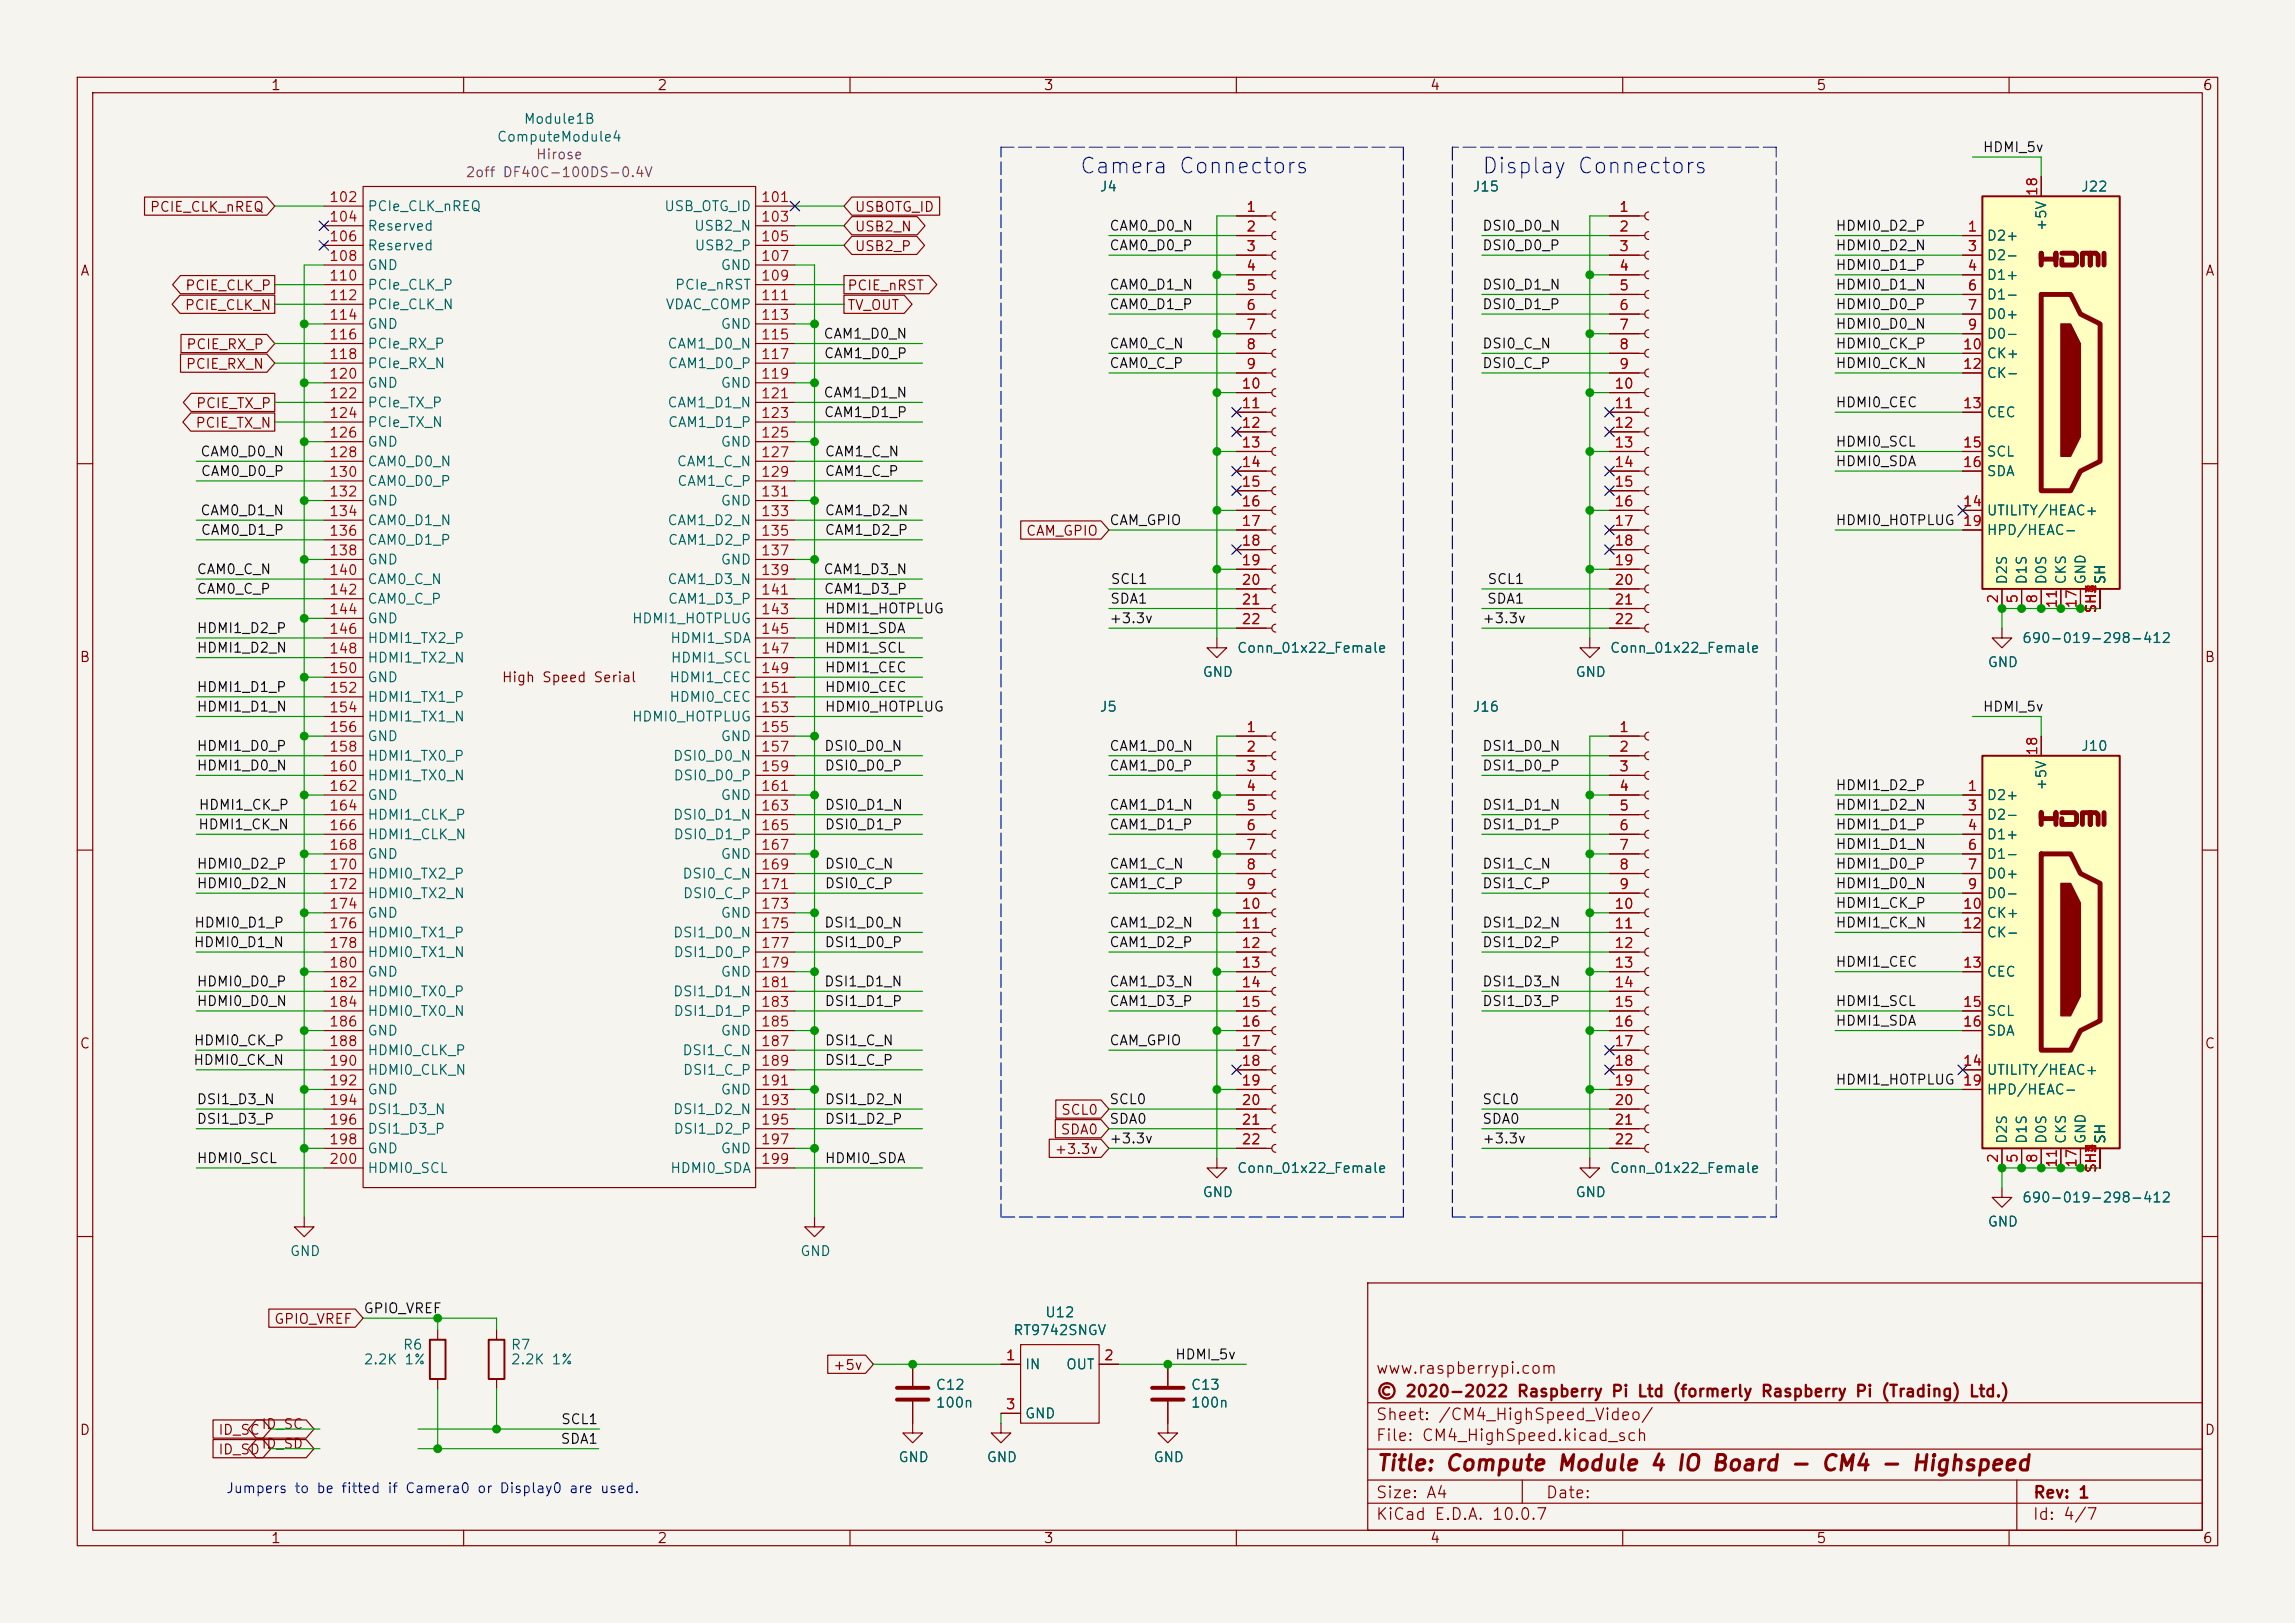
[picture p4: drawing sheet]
<svg xmlns="http://www.w3.org/2000/svg" width="297mm" height="210mm" viewBox="0 0 297 210" stroke-linecap="round" stroke-linejoin="round" font-family="sans-serif">
<defs><g id="words">
<g font-size="2" fill="#0000c2">
<text x="139.6" y="23">Camera Connectors</text>
<text x="191.7" y="23">Display Connectors</text>
</g>
<text font-size="2" fill="#840000" x="178" y="190.8">Title: Compute Module 4 IO Board - CM4 - Highspeed</text>
<g font-size="1.5" fill="#840000">
<text x="178" y="178.1">www.raspberrypi.com</text>
<text x="178" y="184.1">Sheet: /CM4_HighSpeed_Video/</text>
<text x="178" y="181.1">© 2020-2022 Raspberry Pi Ltd (formerly Raspberry Pi (Trading) Ltd.)</text>
<text x="178" y="186.8">File: CM4_HighSpeed.kicad_sch</text>
<text x="178" y="197">KiCad E.D.A. 10.0.7</text>
<text x="178" y="194.2">Size: A4</text>
<text x="200" y="194.2">Date:</text>
<text x="263" y="197">Id: 4/7</text>
<text x="263" y="194.2">Rev: 1</text>
</g>
<g font-size="1.3" fill="#840000">
<text x="35" y="12">1</text>
<text x="85" y="12">2</text>
<text x="135" y="12">3</text>
<text x="185" y="12">4</text>
<text x="235" y="12">5</text>
<text x="285" y="12">6</text>
<text x="19.3" y="27.7">PCIE_CLK_nREQ</text>
<text x="110.5" y="27.7">USBOTG_ID</text>
<text x="10.3" y="36">A</text>
<text x="110.5" y="32.8">USB2_P</text>
<text x="110.5" y="30.3">USB2_N</text>
<text x="285.3" y="36">A</text>
<text x="23.8" y="40.4">PCIE_CLK_N</text>
<text x="23.9" y="37.9">PCIE_CLK_P</text>
<text x="109.6" y="37.9">PCIE_nRST</text>
<text x="109.6" y="40.4">TV_OUT</text>
<text x="24" y="45.5">PCIE_RX_P</text>
<text x="24" y="48">PCIE_RX_N</text>
<text x="25.3" y="53.1">PCIE_TX_P</text>
<text x="25.2" y="55.7">PCIE_TX_N</text>
<text x="132.7" y="69.6">CAM_GPIO</text>
<text x="10.2" y="86">B</text>
<text x="64.9" y="88.6">High Speed Serial</text>
<text x="285.2" y="86">B</text>
<text x="10.2" y="136">C</text>
<text x="285.2" y="136">C</text>
<text x="136.4" y="149.6">+3.3v</text>
<text x="137.2" y="147.1">SDA0</text>
<text x="137.2" y="144.6">SCL0</text>
<text x="35.4" y="171.6">GPIO_VREF</text>
<text x="107.7" y="177.6">+5v</text>
<text x="10.2" y="186">D</text>
<text x="28.2" y="186">ID_SC</text>
<text x="33.8" y="185.2">ID_SC</text>
<text x="285.2" y="186">D</text>
<text x="28.2" y="188.5">ID_SD</text>
<text x="33.8" y="187.8">ID_SD</text>
<text x="35" y="200">1</text>
<text x="85" y="200">2</text>
<text x="135" y="200">3</text>
<text x="185" y="200">4</text>
<text x="235" y="200">5</text>
<text x="285" y="200">6</text>
</g>
<g font-size="1.3" fill="#006464">
<text x="67.7" y="16.3">Module1B</text>
<text x="64.2" y="18.6">ComputeModule4</text>
<text x="47.5" y="27.6">PCIe_CLK_nREQ</text>
<text x="85.9" y="27.6">USB_OTG_ID</text>
<text x="142.2" y="25.1">J4</text>
<text x="190.5" y="25.1">J15</text>
<text x="269.2" y="25.1">J22</text>
<text x="47.5" y="30.2">Reserved</text>
<text x="47.5" y="32.7">Reserved</text>
<text x="47.5" y="35.3">GND</text>
<text x="89.7" y="30.2">USB2_N</text>
<text x="89.8" y="32.7">USB2_P</text>
<text x="93.2" y="35.3">GND</text>
<text x="257" y="31.4">D2+</text>
<text x="257" y="34">D2-</text>
<text x="265.1" y="30" transform="rotate(-90 265.1 30)">+5V</text>
<text x="47.5" y="37.8">PCIe_CLK_P</text>
<text x="47.5" y="40.3">PCIe_CLK_N</text>
<text x="86" y="40.3">VDAC_COMP</text>
<text x="87.3" y="37.8">PCIe_nRST</text>
<text x="257" y="36.5">D1+</text>
<text x="257" y="39.1">D1-</text>
<text x="257" y="41.6">D0+</text>
<text x="47.5" y="42.9">GND</text>
<text x="47.5" y="45.4">PCIe_RX_P</text>
<text x="47.5" y="48">PCIe_RX_N</text>
<text x="86.3" y="45.4">CAM1_D0_N</text>
<text x="86.4" y="48">CAM1_D0_P</text>
<text x="93.2" y="42.9">GND</text>
<text x="257" y="44.1">D0-</text>
<text x="257" y="46.7">CK+</text>
<text x="47.5" y="50.5">GND</text>
<text x="47.5" y="53">PCIe_TX_P</text>
<text x="86.3" y="53">CAM1_D1_N</text>
<text x="93.2" y="50.5">GND</text>
<text x="257" y="49.2">CK-</text>
<text x="47.5" y="55.6">PCIe_TX_N</text>
<text x="47.5" y="58.1">GND</text>
<text x="86.4" y="55.6">CAM1_D1_P</text>
<text x="93.2" y="58.1">GND</text>
<text x="257" y="54.3">CEC</text>
<text x="257" y="59.4">SCL</text>
<text x="47.5" y="60.7">CAM0_D0_N</text>
<text x="47.5" y="63.2">CAM0_D0_P</text>
<text x="47.5" y="65.7">GND</text>
<text x="87.5" y="60.7">CAM1_C_N</text>
<text x="87.6" y="63.2">CAM1_C_P</text>
<text x="93.2" y="65.7">GND</text>
<text x="257" y="61.9">SDA</text>
<text x="47.5" y="68.3">CAM0_D1_N</text>
<text x="47.5" y="70.8">CAM0_D1_P</text>
<text x="86.3" y="68.3">CAM1_D2_N</text>
<text x="86.4" y="70.8">CAM1_D2_P</text>
<text x="257" y="67">UTILITY/HEAC+</text>
<text x="257" y="69.5">HPD/HEAC-</text>
<text x="47.5" y="73.4">GND</text>
<text x="47.5" y="75.9">CAM0_C_N</text>
<text x="86.3" y="75.9">CAM1_D3_N</text>
<text x="93.2" y="73.4">GND</text>
<text x="260" y="75.7" transform="rotate(-90 260 75.7)">D2S</text>
<text x="262.6" y="75.7" transform="rotate(-90 262.6 75.7)">D1S</text>
<text x="265.1" y="75.7" transform="rotate(-90 265.1 75.7)">D0S</text>
<text x="267.7" y="75.7" transform="rotate(-90 267.7 75.7)">CKS</text>
<text x="270.2" y="75.7" transform="rotate(-90 270.2 75.7)">GND</text>
<text x="272.7" y="75.7" transform="rotate(-90 272.7 75.7)">SH</text>
<text x="47.5" y="78.4">CAM0_C_P</text>
<text x="47.5" y="81">GND</text>
<text x="47.5" y="83.5">HDMI1_TX2_P</text>
<text x="81.7" y="81">HDMI1_HOTPLUG</text>
<text x="86.4" y="78.4">CAM1_D3_P</text>
<text x="86.7" y="83.5">HDMI1_SDA</text>
<text x="261.6" y="83.5">690-019-298-412</text>
<text x="47.5" y="86.1">HDMI1_TX2_N</text>
<text x="47.5" y="88.6">GND</text>
<text x="86.5" y="88.6">HDMI1_CEC</text>
<text x="86.7" y="86.1">HDMI1_SCL</text>
<text x="155.5" y="87.9">GND</text>
<text x="160" y="84.8">Conn_01x22_Female</text>
<text x="203.8" y="87.9">GND</text>
<text x="208.3" y="84.8">Conn_01x22_Female</text>
<text x="257.1" y="86.6">GND</text>
<text x="47.5" y="91.1">HDMI1_TX1_P</text>
<text x="47.5" y="93.7">HDMI1_TX1_N</text>
<text x="81.7" y="93.7">HDMI0_HOTPLUG</text>
<text x="86.5" y="91.1">HDMI0_CEC</text>
<text x="142.2" y="92.4">J5</text>
<text x="190.5" y="92.4">J16</text>
<text x="47.5" y="96.2">GND</text>
<text x="47.5" y="98.8">HDMI1_TX0_P</text>
<text x="47.5" y="101.3">HDMI1_TX0_N</text>
<text x="87" y="98.8">DSI0_D0_N</text>
<text x="87.1" y="101.3">DSI0_D0_P</text>
<text x="93.2" y="96.2">GND</text>
<text x="269.2" y="97.5">J10</text>
<text x="47.5" y="103.8">GND</text>
<text x="47.5" y="106.4">HDMI1_CLK_P</text>
<text x="87" y="106.4">DSI0_D1_N</text>
<text x="93.2" y="103.8">GND</text>
<text x="257" y="103.8">D2+</text>
<text x="257" y="106.4">D2-</text>
<text x="265.1" y="102.4" transform="rotate(-90 265.1 102.4)">+5V</text>
<text x="47.5" y="108.9">HDMI1_CLK_N</text>
<text x="47.5" y="111.5">GND</text>
<text x="47.5" y="114">HDMI0_TX2_P</text>
<text x="87.1" y="108.9">DSI0_D1_P</text>
<text x="88.2" y="114">DSI0_C_N</text>
<text x="93.2" y="111.5">GND</text>
<text x="257" y="108.9">D1+</text>
<text x="257" y="111.5">D1-</text>
<text x="257" y="114">D0+</text>
<text x="47.5" y="116.5">HDMI0_TX2_N</text>
<text x="47.5" y="119.1">GND</text>
<text x="88.3" y="116.5">DSI0_C_P</text>
<text x="93.2" y="119.1">GND</text>
<text x="257" y="116.5">D0-</text>
<text x="257" y="119.1">CK+</text>
<text x="47.5" y="121.6">HDMI0_TX1_P</text>
<text x="47.5" y="124.2">HDMI0_TX1_N</text>
<text x="87" y="121.6">DSI1_D0_N</text>
<text x="87.1" y="124.2">DSI1_D0_P</text>
<text x="257" y="121.6">CK-</text>
<text x="47.5" y="126.7">GND</text>
<text x="47.5" y="129.2">HDMI0_TX0_P</text>
<text x="47.5" y="131.8">HDMI0_TX0_N</text>
<text x="87" y="129.2">DSI1_D1_N</text>
<text x="87.1" y="131.8">DSI1_D1_P</text>
<text x="93.2" y="126.7">GND</text>
<text x="257" y="126.7">CEC</text>
<text x="257" y="131.8">SCL</text>
<text x="47.5" y="134.3">GND</text>
<text x="47.5" y="136.9">HDMI0_CLK_P</text>
<text x="88.2" y="136.9">DSI1_C_N</text>
<text x="93.2" y="134.3">GND</text>
<text x="257" y="134.3">SDA</text>
<text x="47.5" y="139.4">HDMI0_CLK_N</text>
<text x="47.5" y="141.9">GND</text>
<text x="88.3" y="139.4">DSI1_C_P</text>
<text x="93.2" y="141.9">GND</text>
<text x="257" y="139.4">UTILITY/HEAC+</text>
<text x="257" y="141.9">HPD/HEAC-</text>
<text x="47.5" y="144.5">DSI1_D3_N</text>
<text x="47.5" y="147">DSI1_D3_P</text>
<text x="47.5" y="149.6">GND</text>
<text x="87" y="144.5">DSI1_D2_N</text>
<text x="87.1" y="147">DSI1_D2_P</text>
<text x="93.2" y="149.6">GND</text>
<text x="260" y="148.1" transform="rotate(-90 260 148.1)">D2S</text>
<text x="262.6" y="148.1" transform="rotate(-90 262.6 148.1)">D1S</text>
<text x="265.1" y="148.1" transform="rotate(-90 265.1 148.1)">D0S</text>
<text x="267.7" y="148.1" transform="rotate(-90 267.7 148.1)">CKS</text>
<text x="270.2" y="148.1" transform="rotate(-90 270.2 148.1)">GND</text>
<text x="272.7" y="148.1" transform="rotate(-90 272.7 148.1)">SH</text>
<text x="47.5" y="152.1">HDMI0_SCL</text>
<text x="86.7" y="152.1">HDMI0_SDA</text>
<text x="155.5" y="155.2">GND</text>
<text x="160" y="152.1">Conn_01x22_Female</text>
<text x="203.8" y="155.2">GND</text>
<text x="208.3" y="152.1">Conn_01x22_Female</text>
<text x="261.6" y="155.9">690-019-298-412</text>
<text x="257.1" y="159">GND</text>
<text x="37.4" y="162.8">GND</text>
<text x="103.5" y="162.8">GND</text>
<text x="131" y="173.1">RT9742SNGV</text>
<text x="135.2" y="170.8">U12</text>
<text x="47" y="176.9">2.2K 1%</text>
<text x="52.1" y="175">R6</text>
<text x="66" y="175">R7</text>
<text x="66" y="176.9">2.2K 1%</text>
<text x="132.6" y="177.5">IN</text>
<text x="137.9" y="177.5">OUT</text>
<text x="121" y="180.1">C12</text>
<text x="121" y="182.4">100n</text>
<text x="132.6" y="183.8">GND</text>
<text x="154" y="180.1">C13</text>
<text x="154" y="182.4">100n</text>
<text x="116.2" y="189.5">GND</text>
<text x="127.6" y="189.5">GND</text>
<text x="149.2" y="189.5">GND</text>
</g>
<g font-size="1.3" fill="#840084">
<text x="60.2" y="23.2">2off DF40C-100DS-0.4V</text>
<text x="69.3" y="20.9">Hirose</text>
</g>
<g font-size="1.3" fill="#0f0f0f">
<text x="256.5" y="20">HDMI_5v</text>
<text x="143.5" y="32.7">CAM0_D0_P</text>
<text x="143.5" y="30.2">CAM0_D0_N</text>
<text x="191.7" y="32.7">DSI0_D0_P</text>
<text x="191.7" y="30.2">DSI0_D0_N</text>
<text x="237.5" y="30.2">HDMI0_D2_P</text>
<text x="237.5" y="32.7">HDMI0_D2_N</text>
<text x="237.5" y="35.2">HDMI0_D1_P</text>
<text x="143.5" y="40.3">CAM0_D1_P</text>
<text x="143.5" y="37.8">CAM0_D1_N</text>
<text x="191.7" y="37.8">DSI0_D1_N</text>
<text x="191.7" y="40.3">DSI0_D1_P</text>
<text x="237.5" y="40.3">HDMI0_D0_P</text>
<text x="237.5" y="37.8">HDMI0_D1_N</text>
<text x="106.5" y="44.1">CAM1_D0_N</text>
<text x="106.5" y="46.7">CAM1_D0_P</text>
<text x="143.5" y="45.4">CAM0_C_N</text>
<text x="143.5" y="47.9">CAM0_C_P</text>
<text x="191.7" y="45.4">DSI0_C_N</text>
<text x="191.7" y="47.9">DSI0_C_P</text>
<text x="237.5" y="42.9">HDMI0_D0_N</text>
<text x="237.5" y="47.9">HDMI0_CK_N</text>
<text x="237.5" y="45.4">HDMI0_CK_P</text>
<text x="106.5" y="51.8">CAM1_D1_N</text>
<text x="237.5" y="53">HDMI0_CEC</text>
<text x="25.8" y="59.4">CAM0_D0_N</text>
<text x="106.5" y="54.3">CAM1_D1_P</text>
<text x="106.7" y="59.4">CAM1_C_N</text>
<text x="237.5" y="58.1">HDMI0_SCL</text>
<text x="25.9" y="61.9">CAM0_D0_P</text>
<text x="106.7" y="61.9">CAM1_C_P</text>
<text x="237.5" y="60.6">HDMI0_SDA</text>
<text x="25.8" y="67">CAM0_D1_N</text>
<text x="25.9" y="69.5">CAM0_D1_P</text>
<text x="106.7" y="69.5">CAM1_D2_P</text>
<text x="106.7" y="67">CAM1_D2_N</text>
<text x="143.5" y="68.3">CAM_GPIO</text>
<text x="237.5" y="68.3">HDMI0_HOTPLUG</text>
<text x="25.4" y="77.2">CAM0_C_P</text>
<text x="25.4" y="74.6">CAM0_C_N</text>
<text x="106.5" y="74.6">CAM1_D3_N</text>
<text x="106.5" y="77.2">CAM1_D3_P</text>
<text x="143.6" y="75.9">SCL1</text>
<text x="192.4" y="75.9">SCL1</text>
<text x="25.4" y="82.2">HDMI1_D2_P</text>
<text x="106.7" y="79.7">HDMI1_HOTPLUG</text>
<text x="106.7" y="82.2">HDMI1_SDA</text>
<text x="143.5" y="81">+3.3v</text>
<text x="143.6" y="78.4">SDA1</text>
<text x="191.7" y="81">+3.3v</text>
<text x="192.4" y="78.4">SDA1</text>
<text x="25.4" y="84.8">HDMI1_D2_N</text>
<text x="25.4" y="89.9">HDMI1_D1_P</text>
<text x="106.7" y="87.3">HDMI1_CEC</text>
<text x="106.7" y="84.8">HDMI1_SCL</text>
<text x="106.7" y="89.9">HDMI0_CEC</text>
<text x="25.4" y="92.4">HDMI1_D1_N</text>
<text x="106.7" y="92.4">HDMI0_HOTPLUG</text>
<text x="256.5" y="92.4">HDMI_5v</text>
<text x="25.4" y="100">HDMI1_D0_N</text>
<text x="25.4" y="97.5">HDMI1_D0_P</text>
<text x="106.6" y="97.5">DSI0_D0_N</text>
<text x="106.6" y="100">DSI0_D0_P</text>
<text x="143.5" y="97.5">CAM1_D0_N</text>
<text x="143.5" y="100">CAM1_D0_P</text>
<text x="191.7" y="100">DSI1_D0_P</text>
<text x="191.7" y="97.5">DSI1_D0_N</text>
<text x="25.6" y="107.6">HDMI1_CK_N</text>
<text x="25.6" y="105.1">HDMI1_CK_P</text>
<text x="106.7" y="105.1">DSI0_D1_N</text>
<text x="106.7" y="107.6">DSI0_D1_P</text>
<text x="143.5" y="107.6">CAM1_D1_P</text>
<text x="143.5" y="105.1">CAM1_D1_N</text>
<text x="191.7" y="107.6">DSI1_D1_P</text>
<text x="191.7" y="105.1">DSI1_D1_N</text>
<text x="237.5" y="105.1">HDMI1_D2_N</text>
<text x="237.5" y="107.6">HDMI1_D1_P</text>
<text x="237.5" y="102.6">HDMI1_D2_P</text>
<text x="25.4" y="112.7">HDMI0_D2_P</text>
<text x="106.7" y="112.7">DSI0_C_N</text>
<text x="143.5" y="112.7">CAM1_C_N</text>
<text x="191.7" y="112.7">DSI1_C_N</text>
<text x="237.5" y="110.2">HDMI1_D1_N</text>
<text x="237.5" y="112.7">HDMI1_D0_P</text>
<text x="25.4" y="115.3">HDMI0_D2_N</text>
<text x="106.7" y="115.3">DSI0_C_P</text>
<text x="143.5" y="115.3">CAM1_C_P</text>
<text x="191.7" y="115.3">DSI1_C_P</text>
<text x="237.5" y="117.8">HDMI1_CK_P</text>
<text x="237.5" y="115.3">HDMI1_D0_N</text>
<text x="25" y="122.9">HDMI0_D1_N</text>
<text x="25.1" y="120.3">HDMI0_D1_P</text>
<text x="106.6" y="120.3">DSI1_D0_N</text>
<text x="106.6" y="122.9">DSI1_D0_P</text>
<text x="143.5" y="122.9">CAM1_D2_P</text>
<text x="143.5" y="120.3">CAM1_D2_N</text>
<text x="191.7" y="122.9">DSI1_D2_P</text>
<text x="191.7" y="120.3">DSI1_D2_N</text>
<text x="237.5" y="125.4">HDMI1_CEC</text>
<text x="237.5" y="120.3">HDMI1_CK_N</text>
<text x="25.4" y="130.5">HDMI0_D0_N</text>
<text x="25.4" y="128">HDMI0_D0_P</text>
<text x="106.6" y="128">DSI1_D1_N</text>
<text x="106.6" y="130.5">DSI1_D1_P</text>
<text x="143.5" y="130.5">CAM1_D3_P</text>
<text x="143.5" y="128">CAM1_D3_N</text>
<text x="191.7" y="130.5">DSI1_D3_P</text>
<text x="191.7" y="128">DSI1_D3_N</text>
<text x="237.5" y="130.5">HDMI1_SCL</text>
<text x="25" y="135.6">HDMI0_CK_P</text>
<text x="106.7" y="135.6">DSI1_C_N</text>
<text x="143.5" y="135.6">CAM_GPIO</text>
<text x="237.5" y="133">HDMI1_SDA</text>
<text x="24.9" y="138.1">HDMI0_CK_N</text>
<text x="25.4" y="143.2">DSI1_D3_N</text>
<text x="106.7" y="138.1">DSI1_C_P</text>
<text x="106.7" y="143.2">DSI1_D2_N</text>
<text x="143.5" y="143.2">SCL0</text>
<text x="191.7" y="143.2">SCL0</text>
<text x="237.5" y="140.7">HDMI1_HOTPLUG</text>
<text x="25.4" y="145.7">DSI1_D3_P</text>
<text x="106.7" y="145.7">DSI1_D2_P</text>
<text x="143.5" y="148.3">+3.3v</text>
<text x="143.5" y="145.7">SDA0</text>
<text x="191.7" y="148.3">+3.3v</text>
<text x="191.7" y="145.7">SDA0</text>
<text x="25.4" y="150.8">HDMI0_SCL</text>
<text x="106.7" y="150.8">HDMI0_SDA</text>
<text x="47" y="170.2">GPIO_VREF</text>
<text x="152" y="176.2">HDMI_5v</text>
<text x="72.5" y="184.6">SCL1</text>
<text x="72.5" y="187.1">SDA1</text>
</g>
<g font-size="1.3" fill="#a90000">
<text x="42.5" y="26.5">102</text>
<text x="42.5" y="29">104</text>
<text x="98.4" y="26.5">101</text>
<text x="98.4" y="29">103</text>
<text x="161.2" y="27.7">1</text>
<text x="209.5" y="27.7">1</text>
<text x="263.9" y="25.5" transform="rotate(-90 263.9 25.5)">18</text>
<text x="42.5" y="31.5">106</text>
<text x="42.5" y="34.1">108</text>
<text x="98.4" y="31.5">105</text>
<text x="98.4" y="34.1">107</text>
<text x="161.2" y="30.3">2</text>
<text x="161.2" y="32.8">3</text>
<text x="161.2" y="35.3">4</text>
<text x="209.5" y="30.3">2</text>
<text x="209.5" y="32.8">3</text>
<text x="209.5" y="35.3">4</text>
<text x="254.5" y="30.3">1</text>
<text x="254.5" y="32.8">3</text>
<text x="254.5" y="35.3">4</text>
<text x="42.5" y="36.6">110</text>
<text x="42.5" y="39.2">112</text>
<text x="42.5" y="41.7">114</text>
<text x="98.4" y="36.6">109</text>
<text x="98.4" y="39.2">111</text>
<text x="98.4" y="41.7">113</text>
<text x="161.2" y="37.9">5</text>
<text x="161.2" y="40.4">6</text>
<text x="209.5" y="37.9">5</text>
<text x="209.5" y="40.4">6</text>
<text x="254.5" y="37.9">6</text>
<text x="254.5" y="40.4">7</text>
<text x="42.5" y="44.2">116</text>
<text x="42.5" y="46.8">118</text>
<text x="98.4" y="44.2">115</text>
<text x="98.4" y="46.8">117</text>
<text x="161.2" y="43">7</text>
<text x="161.2" y="45.5">8</text>
<text x="209.5" y="43">7</text>
<text x="209.5" y="45.5">8</text>
<text x="253.9" y="45.5">10</text>
<text x="254.5" y="43">9</text>
<text x="42.5" y="49.3">120</text>
<text x="42.5" y="51.9">122</text>
<text x="98.4" y="49.3">119</text>
<text x="98.4" y="51.9">121</text>
<text x="160.6" y="50.6">10</text>
<text x="160.6" y="53.1">11</text>
<text x="161.2" y="48">9</text>
<text x="208.8" y="50.6">10</text>
<text x="208.8" y="53.1">11</text>
<text x="209.5" y="48">9</text>
<text x="253.9" y="48">12</text>
<text x="253.9" y="53.1">13</text>
<text x="42.5" y="54.4">124</text>
<text x="42.5" y="56.9">126</text>
<text x="42.5" y="59.5">128</text>
<text x="98.4" y="54.4">123</text>
<text x="98.4" y="56.9">125</text>
<text x="98.4" y="59.5">127</text>
<text x="160.6" y="55.7">12</text>
<text x="160.6" y="58.2">13</text>
<text x="208.8" y="55.7">12</text>
<text x="208.8" y="58.2">13</text>
<text x="253.9" y="58.2">15</text>
<text x="42.5" y="62">130</text>
<text x="42.5" y="64.6">132</text>
<text x="98.4" y="62">129</text>
<text x="98.4" y="64.6">131</text>
<text x="160.6" y="60.7">14</text>
<text x="160.6" y="63.3">15</text>
<text x="160.6" y="65.8">16</text>
<text x="208.8" y="60.7">14</text>
<text x="208.8" y="63.3">15</text>
<text x="208.8" y="65.8">16</text>
<text x="253.9" y="65.8">14</text>
<text x="253.9" y="60.7">16</text>
<text x="42.5" y="67.1">134</text>
<text x="42.5" y="69.6">136</text>
<text x="98.4" y="67.1">133</text>
<text x="98.4" y="69.6">135</text>
<text x="160.6" y="68.4">17</text>
<text x="160.6" y="70.9">18</text>
<text x="208.8" y="68.4">17</text>
<text x="208.8" y="70.9">18</text>
<text x="253.9" y="68.4">19</text>
<text x="42.5" y="72.2">138</text>
<text x="42.5" y="74.7">140</text>
<text x="42.5" y="77.3">142</text>
<text x="98.4" y="72.2">137</text>
<text x="98.4" y="74.7">139</text>
<text x="98.4" y="77.3">141</text>
<text x="160.6" y="73.4">19</text>
<text x="160.6" y="76">20</text>
<text x="208.8" y="73.4">19</text>
<text x="208.8" y="76">20</text>
<text x="271.6" y="76.9" transform="rotate(-90 271.6 76.9)">3</text>
<text x="271.6" y="76.9" transform="rotate(-90 271.6 76.9)">4</text>
<text x="42.5" y="79.8">144</text>
<text x="42.5" y="82.3">146</text>
<text x="98.4" y="79.8">143</text>
<text x="98.4" y="82.3">145</text>
<text x="160.6" y="78.5">21</text>
<text x="160.6" y="81.1">22</text>
<text x="208.8" y="78.5">21</text>
<text x="208.8" y="81.1">22</text>
<text x="258.9" y="78.2" transform="rotate(-90 258.9 78.2)">2</text>
<text x="261.4" y="78.2" transform="rotate(-90 261.4 78.2)">5</text>
<text x="263.9" y="78.2" transform="rotate(-90 263.9 78.2)">8</text>
<text x="266.5" y="78.8" transform="rotate(-90 266.5 78.8)">11</text>
<text x="269" y="78.8" transform="rotate(-90 269 78.8)">17</text>
<text x="271.6" y="79.5" transform="rotate(-90 271.6 79.5)">SH2</text>
<text x="271.6" y="79.5" transform="rotate(-90 271.6 79.5)">SH1</text>
<text x="42.5" y="84.9">148</text>
<text x="42.5" y="87.4">150</text>
<text x="42.5" y="90">152</text>
<text x="98.4" y="84.9">147</text>
<text x="98.4" y="87.4">149</text>
<text x="98.4" y="90">151</text>
<text x="42.5" y="92.5">154</text>
<text x="42.5" y="95">156</text>
<text x="98.4" y="92.5">153</text>
<text x="98.4" y="95">155</text>
<text x="161.2" y="95">1</text>
<text x="209.5" y="95">1</text>
<text x="42.5" y="97.6">158</text>
<text x="42.5" y="100.1">160</text>
<text x="98.4" y="97.6">157</text>
<text x="98.4" y="100.1">159</text>
<text x="161.2" y="97.6">2</text>
<text x="161.2" y="100.1">3</text>
<text x="209.5" y="97.6">2</text>
<text x="209.5" y="100.1">3</text>
<text x="263.9" y="97.9" transform="rotate(-90 263.9 97.9)">18</text>
<text x="42.5" y="102.7">162</text>
<text x="42.5" y="105.2">164</text>
<text x="42.5" y="107.7">166</text>
<text x="98.4" y="102.7">161</text>
<text x="98.4" y="105.2">163</text>
<text x="98.4" y="107.7">165</text>
<text x="161.2" y="102.7">4</text>
<text x="161.2" y="105.2">5</text>
<text x="161.2" y="107.7">6</text>
<text x="209.5" y="102.7">4</text>
<text x="209.5" y="105.2">5</text>
<text x="209.5" y="107.7">6</text>
<text x="254.5" y="102.7">1</text>
<text x="254.5" y="105.2">3</text>
<text x="254.5" y="107.7">4</text>
<text x="42.5" y="110.3">168</text>
<text x="42.5" y="112.8">170</text>
<text x="98.4" y="110.3">167</text>
<text x="98.4" y="112.8">169</text>
<text x="161.2" y="110.3">7</text>
<text x="161.2" y="112.8">8</text>
<text x="209.5" y="110.3">7</text>
<text x="209.5" y="112.8">8</text>
<text x="254.5" y="110.3">6</text>
<text x="254.5" y="112.8">7</text>
<text x="42.5" y="115.4">172</text>
<text x="42.5" y="117.9">174</text>
<text x="98.4" y="115.4">171</text>
<text x="98.4" y="117.9">173</text>
<text x="160.6" y="117.9">10</text>
<text x="161.2" y="115.4">9</text>
<text x="208.8" y="117.9">10</text>
<text x="209.5" y="115.4">9</text>
<text x="253.9" y="117.9">10</text>
<text x="254.5" y="115.4">9</text>
<text x="42.5" y="120.4">176</text>
<text x="42.5" y="123">178</text>
<text x="42.5" y="125.5">180</text>
<text x="98.4" y="120.4">175</text>
<text x="98.4" y="123">177</text>
<text x="98.4" y="125.5">179</text>
<text x="160.6" y="120.4">11</text>
<text x="160.6" y="123">12</text>
<text x="160.6" y="125.5">13</text>
<text x="208.8" y="120.4">11</text>
<text x="208.8" y="123">12</text>
<text x="208.8" y="125.5">13</text>
<text x="253.9" y="120.4">12</text>
<text x="253.9" y="125.5">13</text>
<text x="42.5" y="128.1">182</text>
<text x="42.5" y="130.6">184</text>
<text x="98.4" y="128.1">181</text>
<text x="98.4" y="130.6">183</text>
<text x="160.6" y="128.1">14</text>
<text x="160.6" y="130.6">15</text>
<text x="208.8" y="128.1">14</text>
<text x="208.8" y="130.6">15</text>
<text x="253.9" y="130.6">15</text>
<text x="42.5" y="133.1">186</text>
<text x="42.5" y="135.7">188</text>
<text x="98.4" y="133.1">185</text>
<text x="98.4" y="135.7">187</text>
<text x="160.6" y="133.1">16</text>
<text x="160.6" y="135.7">17</text>
<text x="208.8" y="133.1">16</text>
<text x="208.8" y="135.7">17</text>
<text x="253.9" y="133.1">16</text>
<text x="42.5" y="138.2">190</text>
<text x="42.5" y="140.8">192</text>
<text x="42.5" y="143.3">194</text>
<text x="98.4" y="138.2">189</text>
<text x="98.4" y="140.8">191</text>
<text x="98.4" y="143.3">193</text>
<text x="160.6" y="138.2">18</text>
<text x="160.6" y="140.8">19</text>
<text x="160.6" y="143.3">20</text>
<text x="208.8" y="138.2">18</text>
<text x="208.8" y="140.8">19</text>
<text x="208.8" y="143.3">20</text>
<text x="253.9" y="138.2">14</text>
<text x="253.9" y="140.8">19</text>
<text x="42.5" y="145.8">196</text>
<text x="42.5" y="148.4">198</text>
<text x="98.4" y="145.8">195</text>
<text x="98.4" y="148.4">197</text>
<text x="160.6" y="145.8">21</text>
<text x="160.6" y="148.4">22</text>
<text x="208.8" y="145.8">21</text>
<text x="208.8" y="148.4">22</text>
<text x="271.6" y="149.3" transform="rotate(-90 271.6 149.3)">3</text>
<text x="271.6" y="149.3" transform="rotate(-90 271.6 149.3)">4</text>
<text x="42.5" y="150.9">200</text>
<text x="98.4" y="150.9">199</text>
<text x="258.9" y="150.6" transform="rotate(-90 258.9 150.6)">2</text>
<text x="261.4" y="150.6" transform="rotate(-90 261.4 150.6)">5</text>
<text x="263.9" y="150.6" transform="rotate(-90 263.9 150.6)">8</text>
<text x="266.5" y="151.2" transform="rotate(-90 266.5 151.2)">11</text>
<text x="269" y="151.2" transform="rotate(-90 269 151.2)">17</text>
<text x="271.6" y="151.9" transform="rotate(-90 271.6 151.9)">SH2</text>
<text x="271.6" y="151.9" transform="rotate(-90 271.6 151.9)">SH1</text>
<text x="130.1" y="176.3">1</text>
<text x="142.8" y="176.3">2</text>
<text x="130.1" y="182.7">3</text>
</g>
<text font-size="1.3" fill="#0000c2" x="29.2" y="193.5">Jumpers to be fitted if Camera0 or Display0 are used.</text>
</g></defs>
<path d="M0 0h297v210h-297z" fill="#f5f4ef" stroke="#f5f4ef" stroke-width=".13"/>
<g fill="none" stroke="#840000" stroke-width=".15">
<path d="M10 10h277v190h-277zM12 12h273v186h-273zM60 10v2M110 10v2M160 10v2M210 10v2M260 10v2M41.9 26.7h5.1M41.9 29.2h5.1M41.9 31.8h5.1M41.9 34.3h5.1M41.9 36.8h5.1"/>
<path d="M41.9 39.4h5.1M47 24.1h50.8v129.6h-50.8zM97.8 26.7h5.1M97.8 29.2h5.1M97.8 31.8h5.1M97.8 34.3h5.1M97.8 36.8h5.1M97.8 39.4h5.1M160 27.9h4.6M160 30.5h4.6M160 33h4.6M160 35.6h4.6"/>
<path d="M160 38.1h4.6M165.1 27.4a.51 .51 0 0 0-.5 .5 .51 .51 0 0 0 .5 .5M165.1 30a.51 .51 0 0 0-.5 .5 .51 .51 0 0 0 .5 .5M165.1 32.5a.51 .51 0 0 0-.5 .5 .51 .51 0 0 0 .5 .5M165.1 35.1a.51 .51 0 0 0-.5 .5 .51 .51 0 0 0 .5 .5M165.1 37.6a.51 .51 0 0 0-.5 .5 .51 .51 0 0 0 .5 .5M41.9 41.9h5.1M41.9 44.5h5.1M41.9 47h5.1M41.9 49.5h5.1M41.9 52.1h5.1M41.9 54.6h5.1"/>
<path d="M41.9 57.2h5.1M41.9 59.7h5.1M97.8 41.9h5.1M97.8 44.5h5.1M97.8 47h5.1M97.8 49.5h5.1M97.8 52.1h5.1M97.8 54.6h5.1M97.8 57.2h5.1M97.8 59.7h5.1M160 40.6h4.6M160 43.2h4.6"/>
<path d="M160 45.7h4.6M160 48.3h4.6M160 50.8h4.6M160 53.3h4.6M160 55.9h4.6M160 58.4h4.6M165.1 40.1a.51 .51 0 0 0-.5 .5 .51 .51 0 0 0 .5 .5M165.1 42.7a.51 .51 0 0 0-.5 .5 .51 .51 0 0 0 .5 .5M165.1 45.2a.51 .51 0 0 0-.5 .5 .51 .51 0 0 0 .5 .5M165.1 47.8a.51 .51 0 0 0-.5 .5 .51 .51 0 0 0 .5 .5M165.1 50.3a.51 .51 0 0 0-.5 .5 .51 .51 0 0 0 .5 .5M165.1 52.8a.51 .51 0 0 0-.5 .5 .51 .51 0 0 0 .5 .5"/>
<path d="M165.1 55.4a.51 .51 0 0 0-.5 .5 .51 .51 0 0 0 .5 .5M165.1 57.9a.51 .51 0 0 0-.5 .5 .51 .51 0 0 0 .5 .5M10 60h2M41.9 62.2h5.1M41.9 64.8h5.1M41.9 67.3h5.1M41.9 69.9h5.1M41.9 72.4h5.1M41.9 74.9h5.1M41.9 77.5h5.1M97.8 62.2h5.1M97.8 64.8h5.1"/>
<path d="M97.8 67.3h5.1M97.8 69.9h5.1M97.8 72.4h5.1M97.8 74.9h5.1M97.8 77.5h5.1M160 61h4.6M160 63.5h4.6M160 66h4.6M160 68.6h4.6M160 71.1h4.6M160 73.7h4.6M160 76.2h4.6"/>
<path d="M160 78.7h4.6M165.1 60.5a.51 .51 0 0 0-.5 .5 .51 .51 0 0 0 .5 .5M165.1 63a.51 .51 0 0 0-.5 .5 .51 .51 0 0 0 .5 .5M165.1 65.5a.51 .51 0 0 0-.5 .5 .51 .51 0 0 0 .5 .5M165.1 68.1a.51 .51 0 0 0-.5 .5 .51 .51 0 0 0 .5 .5M165.1 70.6a.51 .51 0 0 0-.5 .5 .51 .51 0 0 0 .5 .5M165.1 73.2a.51 .51 0 0 0-.5 .5 .51 .51 0 0 0 .5 .5M165.1 75.7a.51 .51 0 0 0-.5 .5 .51 .51 0 0 0 .5 .5M165.1 78.2a.51 .51 0 0 0-.5 .5 .51 .51 0 0 0 .5 .5M285 60h2M41.9 80h5.1M41.9 82.6h5.1"/>
<path d="M41.9 85.1h5.1M41.9 87.6h5.1M41.9 90.2h5.1M41.9 92.7h5.1M41.9 95.3h5.1M41.9 97.8h5.1M97.8 80h5.1M97.8 82.6h5.1M97.8 85.1h5.1M97.8 87.6h5.1M97.8 90.2h5.1M97.8 92.7h5.1"/>
<path d="M97.8 95.3h5.1M97.8 97.8h5.1M157.5 82.6v1.2h1.2l-1.2 1.3-1.3-1.3h1.3M160 81.3h4.6M165.1 80.8a.51 .51 0 0 0-.5 .5 .51 .51 0 0 0 .5 .5M205.7 82.6v1.2h1.3l-1.3 1.3-1.2-1.3h1.2M208.3 95.3h4.6M208.3 97.8h4.6M213.4 94.7a.51 .51 0 0 0-.5 .6 .51 .51 0 0 0 .5 .5M213.4 97.3a.51 .51 0 0 0-.5 .5 .51 .51 0 0 0 .5 .5M213.4 99.8a.51 .51 0 0 0-.5 .5 .51 .51 0 0 0 .5 .5M10 110h2"/>
<path d="M41.9 100.3h5.1M41.9 102.9h5.1M41.9 105.4h5.1M41.9 108h5.1M41.9 110.5h5.1M41.9 113h5.1M41.9 115.6h5.1M41.9 118.1h5.1M97.8 100.3h5.1M97.8 102.9h5.1M97.8 105.4h5.1M97.8 108h5.1"/>
<path d="M97.8 110.5h5.1M97.8 113h5.1M97.8 115.6h5.1M97.8 118.1h5.1M208.3 100.3h4.6M208.3 102.9h4.6M208.3 105.4h4.6M208.3 108h4.6M208.3 110.5h4.6M208.3 113h4.6M208.3 115.6h4.6M208.3 118.1h4.6"/>
<path d="M213.4 102.4a.51 .51 0 0 0-.5 .5 .51 .51 0 0 0 .5 .5M213.4 104.9a.51 .51 0 0 0-.5 .5 .51 .51 0 0 0 .5 .5M213.4 107.4a.51 .51 0 0 0-.5 .6 .51 .51 0 0 0 .5 .5M213.4 110a.51 .51 0 0 0-.5 .5 .51 .51 0 0 0 .5 .5M213.4 112.5a.51 .51 0 0 0-.5 .5 .51 .51 0 0 0 .5 .5M213.4 115.1a.51 .51 0 0 0-.5 .5 .51 .51 0 0 0 .5 .5M213.4 117.6a.51 .51 0 0 0-.5 .5 .51 .51 0 0 0 .5 .5M285 110h2M41.9 120.7h5.1M41.9 123.2h5.1M41.9 125.7h5.1M41.9 128.3h5.1"/>
<path d="M41.9 130.8h5.1M41.9 133.4h5.1M41.9 135.9h5.1M41.9 138.4h5.1M97.8 120.7h5.1M97.8 123.2h5.1M97.8 125.7h5.1M97.8 128.3h5.1M97.8 130.8h5.1M97.8 133.4h5.1M97.8 135.9h5.1M97.8 138.4h5.1"/>
<path d="M208.3 120.7h4.6M208.3 123.2h4.6M208.3 125.7h4.6M208.3 128.3h4.6M208.3 130.8h4.6M208.3 133.4h4.6M208.3 135.9h4.6M208.3 138.4h4.6M213.4 120.1a.51 .51 0 0 0-.5 .6 .51 .51 0 0 0 .5 .5M213.4 122.7a.51 .51 0 0 0-.5 .5 .51 .51 0 0 0 .5 .5M213.4 125.2a.51 .51 0 0 0-.5 .5 .51 .51 0 0 0 .5 .5M213.4 127.8a.51 .51 0 0 0-.5 .5 .51 .51 0 0 0 .5 .5"/>
<path d="M213.4 130.3a.51 .51 0 0 0-.5 .5 .51 .51 0 0 0 .5 .5M213.4 132.8a.51 .51 0 0 0-.5 .6 .51 .51 0 0 0 .5 .5M213.4 135.4a.51 .51 0 0 0-.5 .5 .51 .51 0 0 0 .5 .5M213.4 137.9a.51 .51 0 0 0-.5 .5 .51 .51 0 0 0 .5 .5M41.9 141h5.1M41.9 143.5h5.1M41.9 146.1h5.1M41.9 148.6h5.1M41.9 151.1h5.1M97.8 141h5.1M97.8 143.5h5.1M97.8 146.1h5.1"/>
<path d="M97.8 148.6h5.1M97.8 151.1h5.1M105.4 157.5v1.3h1.3l-1.3 1.2-1.3-1.2h1.3M157.5 149.9v1.2h1.2l-1.2 1.3-1.3-1.3h1.3M205.7 149.9v1.2h1.3l-1.3 1.3-1.2-1.3h1.2M208.3 141h4.6M208.3 143.5h4.6M208.3 146.1h4.6M208.3 148.6h4.6M213.4 140.5a.51 .51 0 0 0-.5 .5 .51 .51 0 0 0 .5 .5M213.4 143a.51 .51 0 0 0-.5 .5 .51 .51 0 0 0 .5 .5M213.4 145.5a.51 .51 0 0 0-.5 .6 .51 .51 0 0 0 .5 .5"/>
<path d="M213.4 148.1a.51 .51 0 0 0-.5 .5 .51 .51 0 0 0 .5 .5M259.1 153.7v1.2h1.2l-1.2 1.3-1.3-1.3h1.3M10 160h2M64.3 172.1v1.3M64.3 178.4v1.3M129.5 176.5h2.6M132.1 174h10.1v10.2h-10.1zM142.2 176.5h2.6M151.1 176.5v2.8M177 166h108v32h-108zM285 160h2M60 198v2"/>
<path d="M110 198v2M129.5 184.2v1.2h1.3l-1.3 1.3-1.2-1.3h1.2M129.5 182.9h2.6M151.1 181.4v4h1.3l-1.3 1.3-1.2-1.3h1.2M160 198v2M177 194.5h108M177 191.5h108M177 187.5h108M177 181.5h108M197 191.5v3M210 198v2M260 198v2"/>
<path d="M261 191.5v6.5"/>
</g>
<path d="M149.1 179.6h4.1M149.1 181.1h4.1" fill="none" stroke="#840000" stroke-width=".51"/>
<path d="M63.2 173.4h2.1v5h-2.1z" fill="none" stroke="#840000" stroke-width=".25"/>
<path d="M256.5 97.8h17.8v50.8h-17.8z" fill="#ffffc2"/>
<path d="M264.2 106.7v-1.5v.7h1.9v-.7v1.5M264.2 110.5h3.8l1.2 2.5 2.6 1.3v17.8l-2.6 1.3-1.2 2.5h-3.8zM266.8 105.2h1.7l.2 .2v1l-.2 .3h-1.7v-.8M269.5 106.7v-1.5h1v1.5v-1.5h.8l.2 .2v1.3M272.3 105.2v1.5" fill="none" stroke="#840000" stroke-width=".63"/>
<path d="M256.5 97.8h17.8v50.8h-17.8z" fill="none" stroke="#840000" stroke-width=".25"/>
<path d="M266.7 114.3h1.3l1.2 2.5v12.1l-1.2 2.5h-1.3z" fill="#840000" stroke="#840000" stroke-width=".15"/>
<g fill="none" stroke="#840000" stroke-width=".15">
<path d="M208.3 27.9h4.6M208.3 30.5h4.6M208.3 33h4.6M208.3 35.6h4.6M208.3 38.1h4.6M213.4 27.4a.51 .51 0 0 0-.5 .5 .51 .51 0 0 0 .5 .5M213.4 30a.51 .51 0 0 0-.5 .5 .51 .51 0 0 0 .5 .5M213.4 32.5a.51 .51 0 0 0-.5 .5 .51 .51 0 0 0 .5 .5M213.4 35.1a.51 .51 0 0 0-.5 .5 .51 .51 0 0 0 .5 .5M213.4 37.6a.51 .51 0 0 0-.5 .5 .51 .51 0 0 0 .5 .5M208.3 40.6h4.6M208.3 43.2h4.6"/>
<path d="M208.3 45.7h4.6M208.3 48.3h4.6M208.3 50.8h4.6M208.3 53.3h4.6M208.3 55.9h4.6M208.3 58.4h4.6M213.4 40.1a.51 .51 0 0 0-.5 .5 .51 .51 0 0 0 .5 .5M213.4 42.7a.51 .51 0 0 0-.5 .5 .51 .51 0 0 0 .5 .5M213.4 45.2a.51 .51 0 0 0-.5 .5 .51 .51 0 0 0 .5 .5M213.4 47.8a.51 .51 0 0 0-.5 .5 .51 .51 0 0 0 .5 .5M213.4 50.3a.51 .51 0 0 0-.5 .5 .51 .51 0 0 0 .5 .5M213.4 52.8a.51 .51 0 0 0-.5 .5 .51 .51 0 0 0 .5 .5"/>
<path d="M213.4 55.4a.51 .51 0 0 0-.5 .5 .51 .51 0 0 0 .5 .5M213.4 57.9a.51 .51 0 0 0-.5 .5 .51 .51 0 0 0 .5 .5M208.3 61h4.6M208.3 63.5h4.6M208.3 66h4.6M208.3 68.6h4.6M208.3 71.1h4.6M208.3 73.7h4.6M208.3 76.2h4.6M208.3 78.7h4.6M213.4 60.5a.51 .51 0 0 0-.5 .5 .51 .51 0 0 0 .5 .5M213.4 63a.51 .51 0 0 0-.5 .5 .51 .51 0 0 0 .5 .5"/>
<path d="M213.4 65.5a.51 .51 0 0 0-.5 .5 .51 .51 0 0 0 .5 .5M213.4 68.1a.51 .51 0 0 0-.5 .5 .51 .51 0 0 0 .5 .5M213.4 70.6a.51 .51 0 0 0-.5 .5 .51 .51 0 0 0 .5 .5M213.4 73.2a.51 .51 0 0 0-.5 .5 .51 .51 0 0 0 .5 .5M213.4 75.7a.51 .51 0 0 0-.5 .5 .51 .51 0 0 0 .5 .5M213.4 78.2a.51 .51 0 0 0-.5 .5 .51 .51 0 0 0 .5 .5M208.3 81.3h4.6M213.4 80.8a.51 .51 0 0 0-.5 .5 .51 .51 0 0 0 .5 .5M259.1 81.3v1.3h1.2l-1.2 1.2-1.3-1.2h1.3M264.2 95.3v2.5M254 102.9h2.5M254 105.4h2.5"/>
<path d="M254 108h2.5M254 110.5h2.5M254 113h2.5M254 115.6h2.5M254 118.1h2.5M254 120.7h2.5M254 125.7h2.5M254 138.4h2.5M254 130.8h2.5M254 133.4h2.5M254 141h2.5M259.1 148.6v2.5"/>
<path d="M261.6 148.6v2.5M264.2 148.6v2.5M266.7 148.6v2.5M269.2 148.6v2.5M271.8 148.6v2.5"/>
</g>
<path d="M256.5 25.4h17.8v50.8h-17.8z" fill="#ffffc2"/>
<path d="M264.2 34.3v-1.5v.7h1.9v-.7v1.5M264.2 38.1h3.8l1.2 2.5 2.6 1.3v17.8l-2.6 1.3-1.2 2.5h-3.8zM266.8 32.8h1.7l.2 .2v1l-.2 .3h-1.7v-.8M269.5 34.3v-1.5h1v1.5v-1.5h.8l.2 .2v1.3M272.3 32.8v1.5" fill="none" stroke="#840000" stroke-width=".63"/>
<path d="M256.5 25.4h17.8v50.8h-17.8zM55.6 173.4h2.1v5h-2.1z" fill="none" stroke="#840000" stroke-width=".25"/>
<path d="M266.7 41.9h1.3l1.2 2.6v12l-1.2 2.6h-1.3z" fill="#840000" stroke="#840000" stroke-width=".15"/>
<g fill="none" stroke="#840000" stroke-width=".15">
<path d="M18.7 25.5h15.8l1.1 1.2-1.1 1.1h-15.8zM23.3 38.2h12.3v2.3h-12.3l-1-1.1zM23.3 35.7h12.3v2.3h-12.3l-1-1.2zM109.2 35.7h11l1 1.1-1 1.2h-11zM109.2 38.2h7.8l1 1.2-1 1.1h-7.8zM110.2 30.6h8.4l1.1 1.2-1.1 1.1h-8.4l-1-1.1zM110.2 28h8.5l1 1.2-1 1.2h-8.5l-1-1.2zM110.2 25.5h11.4v2.3h-11.4l-1-1.1zM160 30.5h3.8M160 33h3.8M160 35.6h3.8M160 38.1h3.8"/>
<path d="M160 27.9h3.8M208.3 30.5h3.8M208.3 33h3.8M208.3 35.6h3.8M208.3 38.1h3.8M208.3 27.9h3.8M254 30.5h2.5M254 33h2.5M254 35.6h2.5M254 38.1h2.5M264.2 22.9v2.5M23.4 45.8h11.1l1.1 1.2-1.1 1.2h-11.1z"/>
<path d="M23.4 43.3h11.1l1.1 1.2-1.1 1.1h-11.1zM24.7 53.4h10.9v2.4h-10.9l-1-1.2zM24.7 50.9h10.9v2.3h-10.9l-1-1.1zM160 40.6h3.8M160 43.2h3.8M160 45.7h3.8M160 48.3h3.8M160 53.3h3.8M160 58.4h3.8M160 50.8h3.8M160 55.9h3.8M208.3 40.6h3.8"/>
<path d="M208.3 43.2h3.8M208.3 45.7h3.8M208.3 48.3h3.8M208.3 53.3h3.8M208.3 58.4h3.8M208.3 50.8h3.8M208.3 55.9h3.8M254 40.6h2.5M254 43.2h2.5M254 45.7h2.5M254 48.3h2.5M254 53.3h2.5"/>
<path d="M254 58.4h2.5M132.1 67.4h10.4l1 1.2-1 1.2h-10.4zM160 66h3.8M160 61h3.8M160 68.6h3.8M160 63.5h3.8M160 71.1h3.8M160 73.7h3.8M160 76.2h3.8M160 78.7h3.8M208.3 66h3.8M208.3 61h3.8"/>
<path d="M208.3 68.6h3.8M208.3 63.5h3.8M208.3 71.1h3.8M208.3 73.7h3.8M208.3 76.2h3.8M208.3 78.7h3.8M254 66h2.5M254 61h2.5M254 68.6h2.5M259.1 76.2v2.5M261.6 76.2v2.5M264.2 76.2v2.5"/>
<path d="M266.7 76.2v2.5M269.2 76.2v2.5M271.8 76.2v2.5M160 95.3h4.6M160 97.8h4.6M160 81.3h3.8M165.1 94.7a.51 .51 0 0 0-.5 .6 .51 .51 0 0 0 .5 .5M165.1 97.3a.51 .51 0 0 0-.5 .5 .51 .51 0 0 0 .5 .5M165.1 99.8a.51 .51 0 0 0-.5 .5 .51 .51 0 0 0 .5 .5M208.3 95.3h3.8M208.3 97.8h3.8M208.3 81.3h3.8"/>
<path d="M264.2 95.3v2.5M160 100.3h4.6M160 102.9h4.6M160 105.4h4.6M160 108h4.6M160 110.5h4.6M160 113h4.6M160 115.6h4.6M160 118.1h4.6M165.1 102.4a.51 .51 0 0 0-.5 .5 .51 .51 0 0 0 .5 .5M165.1 104.9a.51 .51 0 0 0-.5 .5 .51 .51 0 0 0 .5 .5M165.1 107.4a.51 .51 0 0 0-.5 .6 .51 .51 0 0 0 .5 .5"/>
<path d="M165.1 110a.51 .51 0 0 0-.5 .5 .51 .51 0 0 0 .5 .5M165.1 112.5a.51 .51 0 0 0-.5 .5 .51 .51 0 0 0 .5 .5M165.1 115.1a.51 .51 0 0 0-.5 .5 .51 .51 0 0 0 .5 .5M165.1 117.6a.51 .51 0 0 0-.5 .5 .51 .51 0 0 0 .5 .5M208.3 100.3h3.8M208.3 102.9h3.8M208.3 105.4h3.8M208.3 108h3.8M208.3 110.5h3.8M208.3 113h3.8M208.3 115.6h3.8M208.3 118.1h3.8"/>
<path d="M254 102.9h2.5M254 105.4h2.5M254 108h2.5M254 110.5h2.5M254 113h2.5M254 115.6h2.5M254 118.1h2.5M160 120.7h4.6M160 123.2h4.6M160 125.7h4.6M160 128.3h4.6M160 130.8h4.6"/>
<path d="M160 133.4h4.6M160 135.9h4.6M160 138.4h4.6M165.1 120.1a.51 .51 0 0 0-.5 .6 .51 .51 0 0 0 .5 .5M165.1 122.7a.51 .51 0 0 0-.5 .5 .51 .51 0 0 0 .5 .5M165.1 125.2a.51 .51 0 0 0-.5 .5 .51 .51 0 0 0 .5 .5M165.1 127.8a.51 .51 0 0 0-.5 .5 .51 .51 0 0 0 .5 .5M165.1 130.3a.51 .51 0 0 0-.5 .5 .51 .51 0 0 0 .5 .5M165.1 132.8a.51 .51 0 0 0-.5 .6 .51 .51 0 0 0 .5 .5M165.1 135.4a.51 .51 0 0 0-.5 .5 .51 .51 0 0 0 .5 .5M165.1 137.9a.51 .51 0 0 0-.5 .5 .51 .51 0 0 0 .5 .5M208.3 120.7h3.8"/>
<path d="M208.3 123.2h3.8M208.3 125.7h3.8M208.3 128.3h3.8M208.3 130.8h3.8M208.3 133.4h3.8M208.3 135.9h3.8M208.3 138.4h3.8M254 120.7h2.5M254 125.7h2.5M254 130.8h2.5M254 133.4h2.5M254 138.4h2.5"/>
<path d="M39.4 157.5v1.3h1.2l-1.2 1.2-1.3-1.2h1.3M135.8 147.4h6.7l1 1.2-1 1.2h-6.7zM136.6 144.9h5.9l1 1.2-1 1.1h-5.9zM136.6 142.3h5.9l1 1.2-1 1.2h-5.9zM160 141h4.6M160 143.5h4.6M160 146.1h4.6M160 148.6h4.6M165.1 140.5a.51 .51 0 0 0-.5 .5 .51 .51 0 0 0 .5 .5M165.1 143a.51 .51 0 0 0-.5 .5 .51 .51 0 0 0 .5 .5M165.1 145.5a.51 .51 0 0 0-.5 .6 .51 .51 0 0 0 .5 .5M165.1 148.1a.51 .51 0 0 0-.5 .5 .51 .51 0 0 0 .5 .5"/>
<path d="M208.3 141h3.8M208.3 143.5h3.8M208.3 146.1h3.8M208.3 148.6h3.8M254 141h2.5M259.1 148.6v2.5M261.6 148.6v2.5M264.2 148.6v2.5M266.7 148.6v2.5M269.2 148.6v2.5M271.8 148.6v2.5M34.8 169.4h11.2l1 1.2-1 1.1h-11.2z"/>
<path d="M56.6 172.1v1.3M56.6 178.4v1.3M107.1 175.4h4.9l1 1.1-1 1.2h-4.9zM118.1 176.5v2.8M129.5 176.5h2.6M142.2 176.5h2.6M151.1 176.5v2.8M27.6 183.7h6.4l1.1 1.2-1.1 1.2h-6.4zM27.6 186.3h6.4l1.1 1.2-1.1 1.1h-6.4zM33.2 183.7h6.4l1 1.2-1 1.2h-6.4l-1.1-1.2zM33.2 186.3h6.4l1 1.2-1 1.1h-6.4l-1.1-1.1zM118.1 181.4v4h1.3l-1.3 1.3-1.3-1.3h1.3"/>
<path d="M129.5 182.9h2.6M151.1 181.4v2.8"/>
</g>
<path d="M116.1 179.6h4M116.1 181.1h4" fill="none" stroke="#840000" stroke-width=".51"/>
<path d="M129.5 19.1h52.1M181.6 19.1v138.4M188 19.1v138.4M229.9 19.1h-41.9M129.5 157.5v-138.4M181.6 157.5h-52.1M188 157.5h41.9M229.9 157.5v-138.4" fill="none" stroke="#0000c2" stroke-width=".15" stroke-dasharray="1.7 .6"/>
<g fill="none" stroke="#009600" stroke-width=".15">
<path d="M35.6 36.8h6.3M35.6 39.4h6.3M35.6 26.7h6.3M41.9 34.3h-2.5v123.2M102.9 34.3h2.5v123.2M102.9 29.2h6.3M102.9 31.8h6.3M102.9 36.8h6.3M102.9 39.4h6.3M102.9 26.7h6.3M143.5 38.1h16.5M143.5 30.5h16.5"/>
<path d="M143.5 33h16.5M157.5 35.6h2.5M160 27.9h-2.5v54.7M191.8 38.1h16.5M191.8 30.5h16.5M191.8 33h16.5M205.7 35.6h2.6M208.3 27.9h-2.6v54.7M237.5 38.1h16.5M237.5 30.5h16.5M237.5 33h16.5M237.5 35.6h16.5"/>
<path d="M255.3 20.3h8.9v2.6M25.4 59.7h16.5M35.6 52.1h6.3M35.6 54.6h6.3M35.6 44.5h6.3M35.6 47h6.3M39.4 57.2h2.5M39.4 49.5h2.5M39.4 41.9h2.5M102.9 59.7h16.5M102.9 52.1h16.5M102.9 54.6h16.5"/>
<path d="M102.9 57.2h2.5M102.9 44.5h16.5M102.9 47h16.5M102.9 49.5h2.5M102.9 41.9h2.5M143.5 48.3h16.5M143.5 40.6h16.5M143.5 45.7h16.5M157.5 43.2h2.5M157.5 58.4h2.5M157.5 50.8h2.5M191.8 48.3h16.5"/>
<path d="M191.8 40.6h16.5M191.8 45.7h16.5M205.7 43.2h2.6M205.7 58.4h2.6M205.7 50.8h2.6M237.5 43.2h16.5M237.5 58.4h16.5M237.5 48.3h16.5M237.5 53.3h16.5M237.5 40.6h16.5M237.5 45.7h16.5M25.4 74.9h16.5"/>
<path d="M25.4 77.5h16.5M25.4 67.3h16.5M25.4 62.2h16.5M25.4 69.9h16.5M39.4 72.4h2.5M39.4 64.8h2.5M102.9 72.4h2.5M102.9 74.9h16.5M102.9 77.5h16.5M102.9 67.3h16.5M102.9 62.2h16.5M102.9 69.9h16.5"/>
<path d="M102.9 64.8h2.5M143.5 78.7h16.5M143.5 68.6h16.5M143.5 76.2h16.5M157.5 66h2.5M157.5 73.7h2.5M191.8 78.7h16.5M191.8 76.2h16.5M205.7 66h2.6M205.7 73.7h2.6M237.5 68.6h16.5M237.5 61h16.5"/>
<path d="M271.8 78.7h-12.7v2.6M25.4 82.6h16.5M25.4 85.1h16.5M25.4 92.7h16.5M25.4 97.8h16.5M25.4 90.2h16.5M39.4 87.6h2.5M39.4 95.3h2.5M39.4 80h2.5M102.9 87.6h16.5M102.9 95.3h2.5M102.9 80h16.5"/>
<path d="M102.9 82.6h16.5M102.9 85.1h16.5M102.9 92.7h16.5M102.9 97.8h16.5M102.9 90.2h16.5M143.5 97.8h16.5M143.5 81.3h16.5M160 95.3h-2.5v54.6M191.8 97.8h16.5M191.8 81.3h16.5M208.3 95.3h-2.6v54.6M255.3 92.7h8.9v2.6"/>
<path d="M25.4 108h16.5M25.4 105.4h16.5M25.4 100.3h16.5M25.4 113h16.5M25.4 115.6h16.5M39.4 102.9h2.5M39.4 110.5h2.5M39.4 118.1h2.5M102.9 102.9h2.5M102.9 110.5h2.5M102.9 108h16.5M102.9 105.4h16.5"/>
<path d="M102.9 100.3h16.5M102.9 118.1h2.5M102.9 113h16.5M102.9 115.6h16.5M143.5 108h16.5M143.5 105.4h16.5M143.5 100.3h16.5M143.5 113h16.5M143.5 115.6h16.5M157.5 102.9h2.5M157.5 110.5h2.5M157.5 118.1h2.5"/>
<path d="M191.8 108h16.5M191.8 105.4h16.5M191.8 100.3h16.5M191.8 113h16.5M191.8 115.6h16.5M205.7 102.9h2.6M205.7 110.5h2.6M205.7 118.1h2.6M237.5 102.9h16.5M237.5 110.5h16.5M237.5 108h16.5M237.5 105.4h16.5"/>
<path d="M237.5 118.1h16.5M237.5 113h16.5M237.5 115.6h16.5M25.4 138.4h16.5M25.4 135.9h16.5M25.4 128.3h16.5M25.4 130.8h16.5M25.4 123.2h16.5M25.4 120.7h16.5M39.4 133.4h2.5M39.4 125.7h2.5M102.9 133.4h2.5"/>
<path d="M102.9 138.4h16.5M102.9 135.9h16.5M102.9 128.3h16.5M102.9 130.8h16.5M102.9 123.2h16.5M102.9 125.7h2.5M102.9 120.7h16.5M143.5 135.9h16.5M143.5 128.3h16.5M143.5 130.8h16.5M143.5 123.2h16.5M143.5 120.7h16.5"/>
<path d="M157.5 133.4h2.5M157.5 125.7h2.5M191.8 128.3h16.5M191.8 130.8h16.5M191.8 123.2h16.5M191.8 120.7h16.5M205.7 133.4h2.6M205.7 125.7h2.6M237.5 133.4h16.5M237.5 130.8h16.5M237.5 125.7h16.5M237.5 120.7h16.5"/>
<path d="M25.4 143.5h16.5M25.4 146.1h16.5M25.4 151.1h16.5M39.4 148.6h2.5M39.4 141h2.5M102.9 148.6h2.5M102.9 141h2.5M102.9 143.5h16.5M102.9 146.1h16.5M102.9 151.1h16.5M143.5 148.6h16.5M143.5 143.5h16.5"/>
<path d="M143.5 146.1h16.5M157.5 141h2.5M191.8 148.6h16.5M191.8 143.5h16.5M191.8 146.1h16.5M205.7 141h2.6M237.5 141h16.5M271.8 151.1h-12.7v2.6M47 170.6h17.3v1.5M56.6 170.6v1.5M56.6 179.7v7.8M64.3 179.7v5.2"/>
<path d="M113 176.5h16.5M144.8 176.5h16.5M35.1 184.9h6.3M35.1 187.5h6.3M54.1 184.9h23.5M54.1 187.5h23.4M129.5 182.9v1.3"/>
</g>
<g fill="none" stroke="#000084" stroke-width=".15">
<path d="M41.3 28.6l1.2 1.2M41.3 31.1l1.2 1.3M42.5 28.6l-1.2 1.2M42.5 31.1l-1.2 1.3M102.3 26.1l1.2 1.2M103.5 26.1l-1.2 1.2M159.4 52.7l1.2 1.2M159.4 55.3l1.2 1.2M160.6 52.7l-1.2 1.2M160.6 55.3l-1.2 1.2M207.7 52.7l1.2 1.2M207.7 55.3l1.2 1.2"/>
<path d="M208.9 52.7l-1.2 1.2M208.9 55.3l-1.2 1.2M159.4 70.5l1.2 1.2M159.4 60.4l1.2 1.2M159.4 62.9l1.2 1.2M160.6 70.5l-1.2 1.2M160.6 60.4l-1.2 1.2M160.6 62.9l-1.2 1.2M207.7 70.5l1.2 1.2M207.7 62.9l1.2 1.2M207.7 60.4l1.2 1.2M207.7 68l1.2 1.2"/>
<path d="M208.9 70.5l-1.2 1.2M208.9 62.9l-1.2 1.2M208.9 60.4l-1.2 1.2M208.9 68l-1.2 1.2M253.4 65.4l1.2 1.2M254.6 65.4l-1.2 1.2M159.4 137.8l1.2 1.2M160.6 137.8l-1.2 1.2M207.7 137.8l1.2 1.2M207.7 135.3l1.2 1.2M208.9 137.8l-1.2 1.2M208.9 135.3l-1.2 1.2"/>
<path d="M253.4 137.8l1.2 1.2M254.6 137.8l-1.2 1.2"/>
</g>
<g fill="#009600" stroke="#009600" stroke-width=".13">
<circle cx="39.4" cy="87.6" r=".51"/>
<circle cx="39.4" cy="72.4" r=".51"/>
<circle cx="39.4" cy="80" r=".51"/>
<circle cx="56.6" cy="187.5" r=".51"/>
<circle cx="39.4" cy="148.6" r=".51"/>
<circle cx="56.6" cy="170.6" r=".51"/>
<circle cx="64.3" cy="184.9" r=".51"/>
<circle cx="105.4" cy="49.5" r=".51"/>
<circle cx="105.4" cy="57.2" r=".51"/>
<circle cx="105.4" cy="64.8" r=".51"/>
<circle cx="105.4" cy="41.9" r=".51"/>
<circle cx="105.4" cy="133.4" r=".51"/>
<circle cx="118.1" cy="176.5" r=".51"/>
<circle cx="151.1" cy="176.5" r=".51"/>
<circle cx="105.4" cy="141" r=".51"/>
<circle cx="39.4" cy="64.8" r=".51"/>
<circle cx="39.4" cy="57.2" r=".51"/>
<circle cx="39.4" cy="41.9" r=".51"/>
<circle cx="39.4" cy="49.5" r=".51"/>
<circle cx="39.4" cy="110.5" r=".51"/>
<circle cx="39.4" cy="118.1" r=".51"/>
<circle cx="39.4" cy="102.9" r=".51"/>
<circle cx="39.4" cy="95.3" r=".51"/>
<circle cx="39.4" cy="125.7" r=".51"/>
<circle cx="39.4" cy="133.4" r=".51"/>
<circle cx="39.4" cy="141" r=".51"/>
<circle cx="105.4" cy="95.3" r=".51"/>
<circle cx="105.4" cy="110.5" r=".51"/>
<circle cx="105.4" cy="102.9" r=".51"/>
<circle cx="105.4" cy="72.4" r=".51"/>
<circle cx="266.7" cy="151.1" r=".51"/>
<circle cx="264.2" cy="151.1" r=".51"/>
<circle cx="261.6" cy="151.1" r=".51"/>
<circle cx="259.1" cy="151.1" r=".51"/>
<circle cx="269.2" cy="151.1" r=".51"/>
<circle cx="269.2" cy="78.7" r=".51"/>
<circle cx="205.7" cy="43.2" r=".51"/>
<circle cx="205.7" cy="50.8" r=".51"/>
<circle cx="205.7" cy="35.6" r=".51"/>
<circle cx="205.7" cy="58.4" r=".51"/>
<circle cx="259.1" cy="78.7" r=".51"/>
<circle cx="264.2" cy="78.7" r=".51"/>
<circle cx="266.7" cy="78.7" r=".51"/>
<circle cx="261.6" cy="78.7" r=".51"/>
<circle cx="205.7" cy="66" r=".51"/>
<circle cx="205.7" cy="73.7" r=".51"/>
<circle cx="157.5" cy="66" r=".51"/>
<circle cx="157.5" cy="73.7" r=".51"/>
<circle cx="205.7" cy="141" r=".51"/>
<circle cx="205.7" cy="125.7" r=".51"/>
<circle cx="205.7" cy="133.4" r=".51"/>
<circle cx="205.7" cy="118.1" r=".51"/>
<circle cx="157.5" cy="43.2" r=".51"/>
<circle cx="157.5" cy="50.8" r=".51"/>
<circle cx="157.5" cy="58.4" r=".51"/>
<circle cx="157.5" cy="35.6" r=".51"/>
<circle cx="105.4" cy="118.1" r=".51"/>
<circle cx="105.4" cy="125.7" r=".51"/>
<circle cx="105.4" cy="148.6" r=".51"/>
<circle cx="157.5" cy="110.5" r=".51"/>
<circle cx="205.7" cy="110.5" r=".51"/>
<circle cx="205.7" cy="102.9" r=".51"/>
<circle cx="157.5" cy="125.7" r=".51"/>
<circle cx="157.5" cy="102.9" r=".51"/>
<circle cx="157.5" cy="118.1" r=".51"/>
<circle cx="157.5" cy="133.4" r=".51"/>
<circle cx="157.5" cy="141" r=".51"/>
</g>
<use href="#words"/>
</svg>
